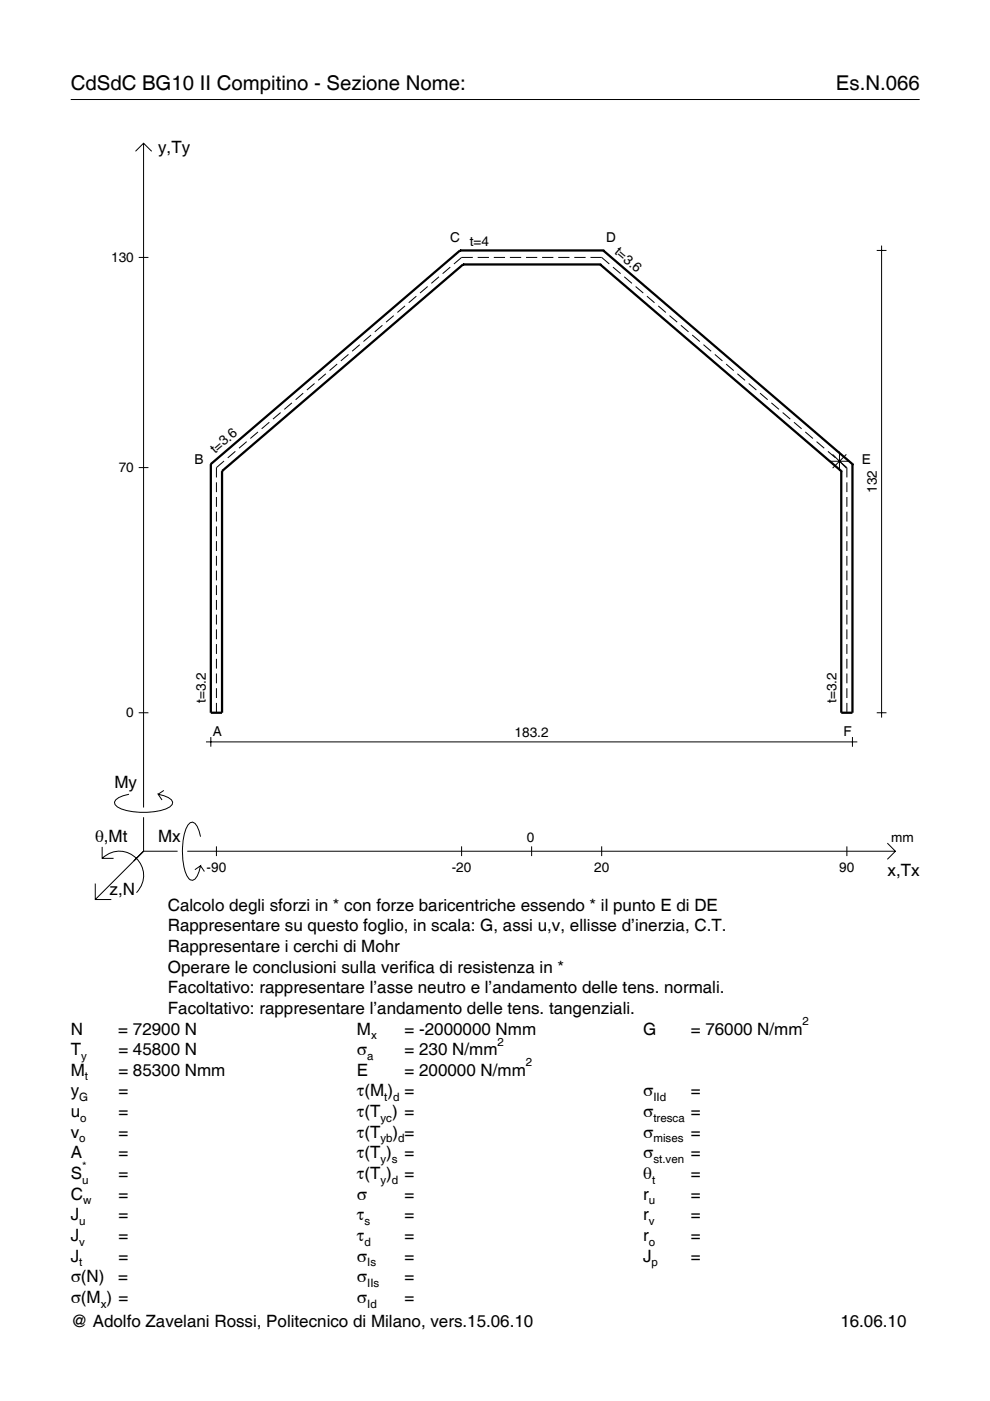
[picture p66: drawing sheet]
<svg xmlns="http://www.w3.org/2000/svg" width="210mm" height="297mm" viewBox="0 0 210 297" stroke-linecap="round" stroke-linejoin="round" font-family="sans-serif">
<defs><g id="words">
<g font-size="4.3">
<text x="15" y="19">CdSdC BG10 II Compitino - Sezione Nome:</text>
<text x="177.2" y="19">Es.N.066</text>
</g>
<g font-size="3.6">
<text x="33.5" y="32.4">y,Ty</text>
<text x="24.3" y="167.1">My</text>
<text x="20.1" y="178.4">θ,Mt</text>
<text x="33.5" y="178.4">Mx</text>
<text x="188.2" y="185.6">x,Tx</text>
<text x="23.2" y="189.7">z,N</text>
<text x="35.6" y="193.1">Calcolo degli sforzi in * con forze baricentriche essendo * il punto E di DE</text>
<text x="35.6" y="197.5">Rappresentare su questo foglio, in scala: G, assi u,v, ellisse d’inerzia, C.T.</text>
<text x="35.6" y="201.8">Rappresentare i cerchi di Mohr</text>
<text x="35.6" y="206.2">Operare le conclusioni sulla verifica di resistenza in *</text>
<text x="35.6" y="210.6">Facoltativo: rappresentare l’asse neutro e l’andamento delle tens. normali.</text>
<text x="35.6" y="215">Facoltativo: rappresentare l’andamento delle tens. tangenziali.</text>
<text x="15" y="219.3">N</text>
<text x="25.1" y="219.3">= 72900 N</text>
<text x="75.7" y="219.3">M</text>
<text x="85.8" y="219.3">= -2000000 Nmm</text>
<text x="136.4" y="219.3">G</text>
<text x="146.5" y="219.3">= 76000 N/mm</text>
<text x="15" y="223.7">T</text>
<text x="25.1" y="223.7">= 45800 N</text>
<text x="75.7" y="223.7">σ</text>
<text x="85.8" y="223.7">= 230 N/mm</text>
<text x="15" y="232.5">y</text>
<text x="15" y="228.1">M</text>
<text x="25.1" y="228.1">= 85300 Nmm</text>
<text x="25.1" y="232.5">=</text>
<text x="75.7" y="228.1">E</text>
<text x="75.7" y="232.5">τ(M ) =</text>
<text x="85.8" y="228.1">= 200000 N/mm</text>
<text x="136.4" y="232.5">σ</text>
<text x="146.5" y="232.5">=</text>
<text x="15" y="236.8">u</text>
<text x="25.1" y="236.8">=</text>
<text x="75.7" y="236.8">τ(T ) =</text>
<text x="136.4" y="236.8">σ</text>
<text x="146.5" y="236.8">=</text>
<text x="15" y="241.2">v</text>
<text x="15" y="245.6">A</text>
<text x="25.1" y="241.2">=</text>
<text x="25.1" y="245.6">=</text>
<text x="75.7" y="245.6">τ(T )</text>
<text x="75.7" y="241.2">τ(T</text>
<text x="83.3" y="241.2">) =</text>
<text x="85.8" y="245.6">=</text>
<text x="136.4" y="241.2">σ</text>
<text x="136.4" y="245.6">σ</text>
<text x="146.5" y="241.2">=</text>
<text x="146.5" y="245.6">=</text>
<text x="15" y="250">S</text>
<text x="25.1" y="250">=</text>
<text x="75.7" y="250">τ(T )</text>
<text x="85.8" y="250">=</text>
<text x="136.4" y="250">θ</text>
<text x="146.5" y="250">=</text>
<text x="15" y="254.3">C</text>
<text x="25.1" y="254.3">=</text>
<text x="75.7" y="254.3">σ</text>
<text x="85.8" y="254.3">=</text>
<text x="136.4" y="254.3">r</text>
<text x="146.5" y="254.3">=</text>
<text x="15" y="258.7">J</text>
<text x="15" y="263.1">J</text>
<text x="25.1" y="258.7">=</text>
<text x="25.1" y="263.1">=</text>
<text x="75.7" y="258.7">τ</text>
<text x="75.7" y="263.1">τ</text>
<text x="85.8" y="258.7">=</text>
<text x="85.8" y="263.1">=</text>
<text x="136.4" y="258.7">r</text>
<text x="136.4" y="263.1">r</text>
<text x="146.5" y="258.7">=</text>
<text x="146.5" y="263.1">=</text>
<text x="15" y="267.5">J</text>
<text x="25.1" y="267.5">=</text>
<text x="75.7" y="267.5">σ</text>
<text x="85.8" y="267.5">=</text>
<text x="136.4" y="267.5">J</text>
<text x="146.5" y="267.5">=</text>
<text x="15" y="271.8">σ(N)</text>
<text x="25.1" y="271.8">=</text>
<text x="75.7" y="271.8">σ</text>
<text x="85.8" y="271.8">=</text>
<text x="15" y="276.2">σ(M ) =</text>
<text x="15" y="281.4">@ Adolfo Zavelani Rossi, Politecnico di Milano, vers.15.06.10</text>
<text x="75.7" y="276.2">σ</text>
<text x="85.8" y="276.2">=</text>
<text x="178.2" y="281.4">16.06.10</text>
</g>
<g font-size="2.9">
<text x="95.4" y="51.4">C</text>
<text x="99.6" y="52.1">t=4</text>
<text x="128.5" y="51.4">D</text>
<text x="130.1" y="53.6" transform="rotate(41 130.1 53.6)">t=3.6</text>
<text x="23.6" y="55.6">130</text>
<text x="25.2" y="100.1">70</text>
<text x="41.2" y="98.4">B</text>
<text x="45.6" y="96.3" transform="rotate(-41 45.6 96.3)">t=3.6</text>
<text x="182.7" y="98.4">E</text>
<text x="185.9" y="104.5" transform="rotate(-90 185.9 104.5)">132</text>
<text x="43.7" y="149.1" transform="rotate(-90 43.7 149.1)">t=3.2</text>
<text x="177.3" y="149.1" transform="rotate(-90 177.3 149.1)">t=3.2</text>
<text x="26.8" y="152.1">0</text>
<text x="45.1" y="156">A</text>
<text x="109.1" y="156.3">183.2</text>
<text x="178.8" y="156">F</text>
<text x="111.7" y="178.4">0</text>
<text x="189" y="178.4">mm</text>
<text x="43.8" y="184.9">-90</text>
<text x="95.8" y="184.9">-20</text>
<text x="126" y="184.9">20</text>
<text x="178" y="184.9">90</text>
</g>
<g font-size="2.4">
<text x="78.7" y="220.3">x</text>
<text x="105.5" y="221.7">2</text>
<text x="170.2" y="217.3">2</text>
<text x="17.2" y="224.7">y</text>
<text x="77.9" y="224.7">a</text>
<text x="111.5" y="226.1">2</text>
<text x="16.8" y="233.5">G</text>
<text x="18" y="229.1">t</text>
<text x="81.5" y="233.5">t d</text>
<text x="138.5" y="233.5">IId</text>
<text x="17" y="237.8">o</text>
<text x="80.7" y="237.8">yc</text>
<text x="138.5" y="237.8">tresca</text>
<text x="16.8" y="242.2">o</text>
<text x="80.7" y="242.2">yb d</text>
<text x="138.5" y="242.2">mises</text>
<text x="17.4" y="251">u</text>
<text x="17.4" y="248">*</text>
<text x="80.7" y="246.6">y s</text>
<text x="80.7" y="251">y d</text>
<text x="138.2" y="251">t</text>
<text x="138.5" y="246.6">st.ven</text>
<text x="17.6" y="255.3">w</text>
<text x="137.6" y="255.3">u</text>
<text x="16.8" y="259.7">u</text>
<text x="77.3" y="259.7">s</text>
<text x="137.6" y="259.7">v</text>
<text x="16.8" y="264.1">v</text>
<text x="16.8" y="268.5">t</text>
<text x="77.3" y="264.1">d</text>
<text x="77.9" y="268.5">Is</text>
<text x="137.6" y="264.1">o</text>
<text x="138.2" y="268.5">p</text>
<text x="77.9" y="272.8">IIs</text>
<text x="21.4" y="277.2">x</text>
<text x="77.9" y="277.2">Id</text>
</g>
</g></defs>
<g fill="none" stroke="#000" stroke-width=".21">
<path d="M15 21.1h180M28.7 32.1l1.7-1.7 1.8 1.7M30.4 30.4v140.8M29.4 54.6h2.1M93.1 58.7l-1.6 1.4M95.5 56.6l-1.7 1.4M100.2 54.6h-2.3l-1.7 1.4M101.3 54.6h2.4M104.7 54.6h2.4M108.1 54.6h2.4M111.5 54.6h2.4M114.9 54.6h2.4"/>
<path d="M118.4 54.6h2.3M121.8 54.6h2.4M125.2 54.6h2.4l1.6 1.4M130 56.6l1.6 1.4M132.4 58.7l1.6 1.4M185.9 53.1h2M186.9 52.1v100M69.1 79.2l-1.6 1.4M71.5 77.2l-1.6 1.4M73.9 75.1l-1.6 1.4M76.3 73.1l-1.6 1.4M78.7 71l-1.6 1.4"/>
<path d="M81.1 69l-1.6 1.4M83.5 66.9l-1.6 1.4M85.9 64.9l-1.6 1.3M88.3 62.8l-1.6 1.4M90.7 60.7l-1.6 1.4M134.8 60.7l1.6 1.4M137.2 62.8l1.6 1.4M139.6 64.9l1.6 1.3M142 66.9l1.6 1.4M144.4 69l1.6 1.4M146.8 71l1.6 1.4M149.2 73.1l1.6 1.4"/>
<path d="M151.6 75.1l1.6 1.4M154 77.2l1.6 1.4M156.3 79.2l1.7 1.4M29.4 99.1h2.1M47.5 97.7l-1.6 1.4v2.1M49.9 95.7l-1.6 1.4M52.3 93.6l-1.6 1.4M54.7 91.6l-1.6 1.4M57.1 89.5l-1.6 1.4M59.5 87.5l-1.6 1.4M61.9 85.4l-1.6 1.4M64.3 83.4l-1.6 1.3"/>
<path d="M66.7 81.3l-1.6 1.4M158.7 81.3l1.7 1.4M161.1 83.4l1.7 1.3M163.5 85.4l1.7 1.4M165.9 87.5l1.7 1.4M168.3 89.5l1.7 1.4M170.7 91.6l1.7 1.4M173.1 93.6l1.7 1.4M175.5 95.7l1.7 1.4M175.9 97.8h4.1M176.5 96.3l2.9 2.9M177.9 97.7l1.7 1.4v2.1"/>
<path d="M178 95.7v4.2M179.4 96.3l-2.9 2.9M45.9 102.3v2M45.9 105.4v2.1M45.9 108.5v2.1M45.9 111.6v2.1M45.9 114.7v2.1M45.9 117.8v2.1M179.6 102.3v2M179.6 105.4v2.1M179.6 108.5v2.1M179.6 111.6v2.1"/>
<path d="M179.6 114.7v2.1M179.6 117.8v2.1M45.9 121v2M45.9 124.1v2.1M45.9 127.2v2.1M45.9 130.3v2.1M45.9 133.4v2.1M45.9 136.6v2M45.9 139.7v2.1M179.6 121v2M179.6 124.1v2.1M179.6 127.2v2.1"/>
<path d="M179.6 130.3v2.1M179.6 133.4v2.1M179.6 136.6v2M179.6 139.7v2.1M29.4 151.1h2.1M43.7 157.3h138.1M44.7 156.3v2M45.9 142.8v2.1M45.9 145.9v2.1M45.9 149v2.1M179.6 142.8v2.1M179.6 145.9v2.1"/>
<path d="M179.6 149v2.1M180.7 156.3v2M185.9 151.1h2M21.7 179.6v2.4h2.4M27.3 168.4a3.6 3.6 0 0 0-3 1.7l.1 .5a5.6 5.6 0 0 0 3.8 1.5 13.4 13.4 0 0 0 7.8-1l.5-.5 .1-.5a3.6 3.6 0 0 0-3.1-1.7l.8 1.2M30.4 173.3v7.2M34.7 167.6l-1.2 .8M42.5 177.4a3.6 3.6 0 0 0-1.7-3.1l-.5 .1a5.7 5.7 0 0 0-1.5 3.8 13.9 13.9 0 0 0 1.1 7.9l.4 .4 .5 .1a3.6 3.6 0 0 0 1.7-3l-1.2 .8M45.9 179.4v2.1M97.9 179.4v2.1M112.7 179.4v2.1M127.6 179.4v2.1"/>
<path d="M179.6 179.4v2.1M188.1 178.8l1.7 1.7-1.7 1.7M20.2 187.3v3.4h3.4M21.7 182a5.1 5.1 0 0 1 7.2 0 5.1 5.1 0 0 1 0 7.3M30.4 180.5l-10.2 10.2M30.4 180.5h7.2M39.7 180.5h150.1M42.5 183.6l.8 1.2"/>
</g>
<g fill="none" stroke="#000" stroke-width=".48">
<path d="M97.5 53.1h.1M97.5 53.1l-52.8 45.3M97.5 53.1h30.4M98.2 56.1h.1M98.2 56.1l-51.1 43.8M98.2 56.1h29M127.2 56.1h.1M127.2 56.1l51.2 43.8M127.9 53.1h.1M127.9 53.1l52.8 45.3M44.7 98.4h.1M44.7 98.4v52.7h2.4v-51.2"/>
<path d="M47.1 99.9h.1M178.4 99.9h.1M180.7 98.4h.1M180.7 98.4v52.7h-2.3v-51.2"/>
</g>
<use href="#words"/>
</svg>
